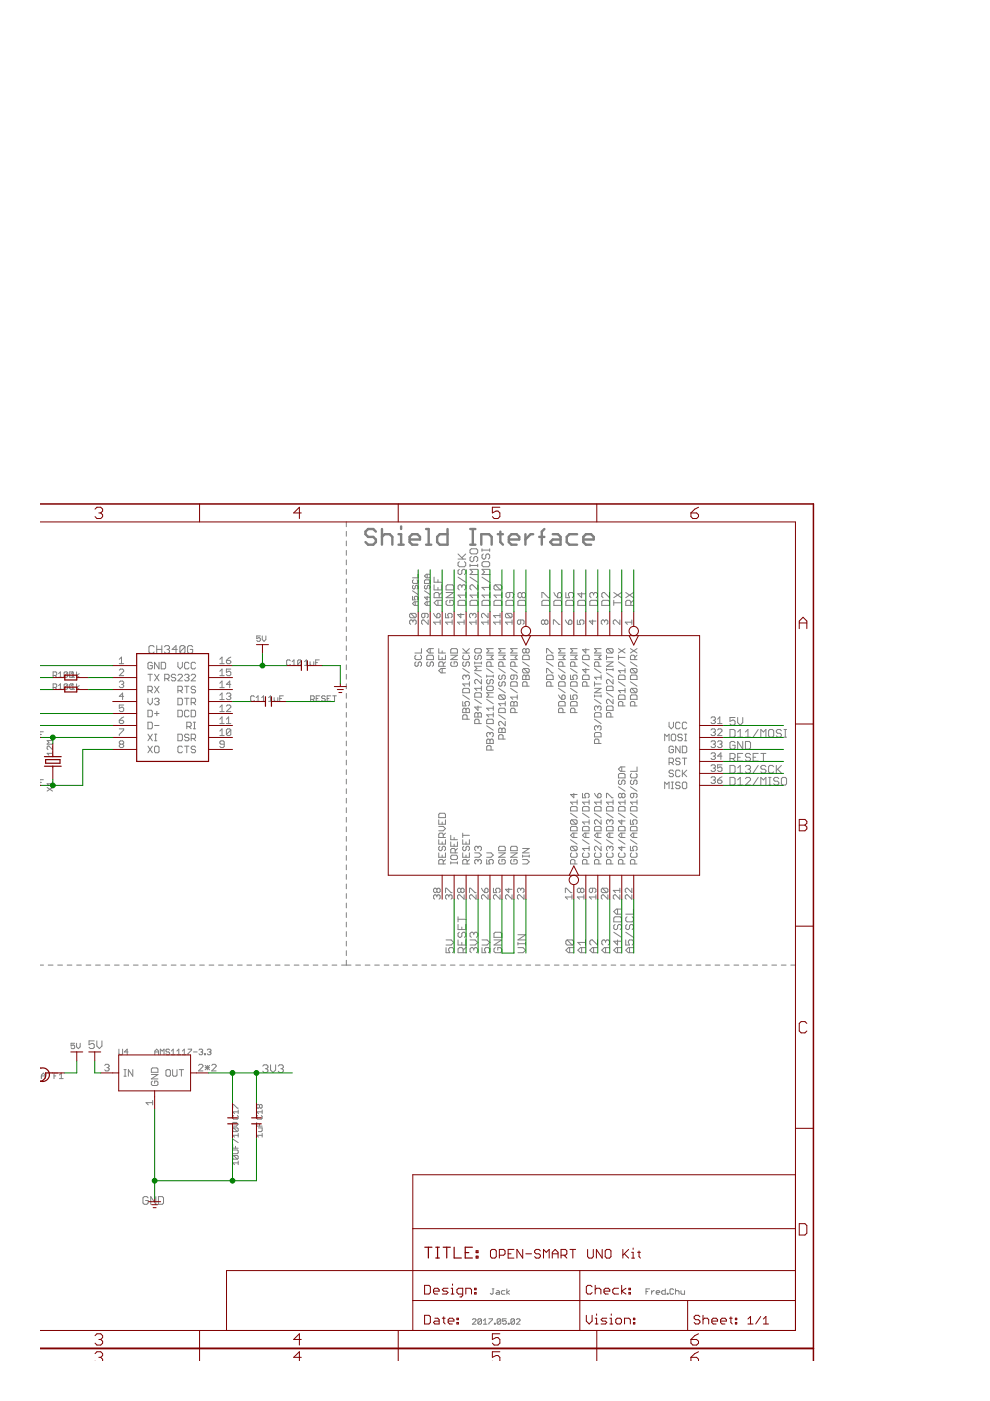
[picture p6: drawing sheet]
<svg xmlns="http://www.w3.org/2000/svg" width="210mm" height="297mm" viewBox="0 0 210 297" stroke-linecap="round" stroke-linejoin="round" font-family="sans-serif">
<g fill="none" stroke="#808080" stroke-width=".21">
<path d="M73.4 110.7v1M73.4 112.7v1M73.4 114.7v1M73.4 116.7v1M73.4 118.7v1.1M97.1 118.5h1.6M97.1 117.5l1.1 1M97.4 119.1l-.3 .3v.5l.3 .3h1.1l.2-.3v-.5l-.2-.3M98.7 117.5l-.8 .8M99.7 116.6l.2-.2h1.1l.3 .2v.6l-.3 .2h-1.1l-.2-.2zM99.7 119.6v.6M99.7 119.9h1.6"/>
<path d="M99.9 118l-.2 .3v.5l.2 .3h.3l.3-.3v-.5l.2-.3h.3l.3 .3v.5l-.3 .3M101.3 119.6v.6M102.2 119.4l.3-.3h1l.3 .3v.5l-.3 .3h-1l-.3-.3zM102.2 116.4v.5M102.2 116.6h1.6M102.5 117.5l-.3 .2v.6l.3 .2h.2l.3-.2v-.6l.3-.2h.2l.3 .2v.6l-.3 .2M103.8 116.4v.5M25.3 139.8l.5-.5v1.4M32.7 137.2l-.3-.3h-.5l-.3 .3v1l.3 .3h.5l.3-.3M33.2 136.9v1.6M33.2 137.7h1.1M34.3 136.9v1.6"/>
<path d="M34.9 137.2l.2-.3h.6l.2 .3v.2l-.2 .3M35.4 137.7h.3M35.7 137.7l.2 .3v.2l-.2 .3h-.6l-.2-.3M37.6 137.7h-1.1l.8-.8v1.6M39.2 137.2v1l-.3 .3h-.5l-.3-.3M39.2 137.2l-.3-.3h-.5l-.3 .3v1M39.2 137.2l-1.1 1M40.9 137.2l-.3-.3h-.6l-.2 .3v1l.2 .3h.6l.3-.3v-.5h-.6M46.6 139.8l.5-.5v1.4M48.9 139.3l-.9 .7M55.2 134.8h-.8v.6l.4-.2 .4 .2v.4l-.2 .2h-.4l-.2-.2M55.6 134.8v.8l.4 .4 .4-.4v-.8"/>
<path d="M67.7 139.9h-.8v1.2M73.4 120.8v1M73.4 122.8v1M73.4 124.8v1M73.4 126.8v1M73.4 128.8v1.1M73.4 130.9v1M73.4 132.9v1M73.4 134.9v1M73.4 136.9v1M73.4 138.9v1.1M87.1 130l-.3 .3v.4l.3 .3h.9"/>
<path d="M87.1 130h.9l.2 .3v.4l-.2 .3M87.1 130l.9 1M87.5 126.4v.8h.5l-.2-.4 .2-.4h.4l.2 .2v.4l-.2 .2M87.5 125.3l1.1 .7M87.5 131.7l-.2-.3-.5 .3v.4l.3 .3M87.5 131.7l.3-.3 .4 .3v.4l-.2 .3M87.5 131.7v.2M87.7 122.9l-.2 .2v.4l.2 .2h.7l.2-.2v-.4l-.2-.2M87.7 124.1l-.2 .2v.4l.2 .2 .3-.2v-.4l.2-.2 .4 .2v.4l-.2 .2M88 127.6v.8M88.2 138.9l-.2 .2v.5l.2 .2h.9l.3-.2v-.5l-.3-.2M88.6 127.6h-.8l-.3 .4 .3 .4h.8"/>
<path d="M88.6 121.8v.7h-1.1M89.4 137.5v1h-1.4M90 123.1l.2-.2h.8l.1 .2v.6h-1.1zM90 125.3l1.1 .7M90.1 130v.7l-.2 .3-.5-.3v-.4l.2-.3h1l.2 .3v.4l-.2 .3M90.2 124.1l-.2 .2v.4l.2 .2 .4-.2v-.4l.2-.2 .3 .2v.4l-.1 .2M90.5 139.1l.2-.2h1l.2 .2v.7h-1.4zM90.6 121.8v.7M90.6 126.4v.8l-.6-.6h1.1M90.6 127.6v.8M90.8 131.4v1l-.9-1-.5 .3v.4l.2 .3M91.1 127.6h-.7l-.4 .4 .4 .4h.7"/>
<path d="M91.1 121.8h-.7l-.4 .3 .4 .4h.7M91.2 137.5v1M91.9 137.5h-.9l-.5 .5 .5 .5h.9M91.9 130l.7 1M92 124v1.1h1.7v-1.1M92 122.4v1h1.7M92.6 130.3l.3-.3 .4 .3v.4l-.2 .3h-.5zM92.9 122.9v.5M92.9 124.5v.6M92.9 127.3v1.1M93 138.9v.9h1.4v-.9M93 137.5v1h1.4"/>
<path d="M93.1 126.7v-.8l-.2-.3h-.6l-.3 .3v.8h1.7M93.3 131.9h-1.4l.5 .5M93.3 131.4v1M93.7 127.3h-1.1l-.6 .5 .6 .6h1.1M93.7 125.6l-.6 .6M93.7 138v.5M93.7 139.4v.4M94.5 130v1h.7l-.3-.7 .3-.3h.4l.3 .3v.4l-.3 .3M94.6 125.6h1.6l-1.6 1.1h1.6M94.8 127.3l-.2 .2v.6l.2 .3h1.1l.3-.3v-.6l-.3-.2h-.5v.5M94.8 124h1.1l.3 .3v.8h-1.6v-.8zM95.6 138.9h1.4l-1.4 .9h1.4"/>
<path d="M95.6 137.8l.2-.3h1l.2 .3v.7h-1.4zM95.9 131.9h-1.4l.4 .5M95.9 131.4v1M97.1 127.5l.3-.2h1.1l.2 .2v.9h-1.6zM97.1 122.4l1.6 1M97.4 120.7l-.3 .3v.5l.3 .3h.3l.2-.3v-.5l.3-.3h.3l.2 .3v.5l-.2 .3M97.7 130v1l-.7-.7h1.4M97.9 124.3l.3-.3h.3l.2 .3v.5l-.2 .3M97.9 124.3l-.2-.3h-.3l-.3 .3v.5l.3 .3M97.9 124.3v.2M98.1 138.5h1.4M98.1 137.5l.9 1"/>
<path d="M98.3 138.9l-.2 .2v.5l.2 .2h1l.2-.2v-.5l-.2-.2M98.4 131.9h-1.4l.5 .5M98.4 131.4v1M98.7 125.6v1.1M98.7 126.2h-1.6l.6 .5M99.5 137.5l-.7 .7M99.7 127.5l.2-.2h1.1l.3 .2v.9h-1.6zM99.7 122.4l1.6 1M100.2 130.3l.3-.3 .4 .3v.4l-.2 .3M100.2 130.3l-.2-.3-.5 .3v.4l.3 .3M100.2 130.3v.2M100.6 137.8l.3-.3h.9l.3 .3v.4l-.3 .3h-.9l-.3-.3z"/>
<path d="M100.9 138.9l-.3 .2v.5l.3 .2 .4-.2v-.5l.3-.2 .5 .2v.5l-.3 .2M100.9 131.4v1M100.9 131.9h-1.4l.5 .5M101.3 120.7h-1.6l.5 .6-.5 .5h1.6M101.3 124v1.1l-1.1-1.1h-.3l-.2 .3v.5l.2 .3M101.3 126.2h-1.6l.5 .5M101.3 125.6v1.1M102.2 127.5l.3-.2h1l.3 .2v.9h-1.6zM102.2 122.4l1.6 1M103.2 138.9h1.4l-.5 .5 .5 .4h-1.4M103.5 130v1l-.9-1-.5 .3v.4l.2 .3M103.5 131.9h-1.4l.5 .5"/>
<path d="M103.5 131.4v1M103.8 126.2h-1.6l.5 .5M103.8 120.7h-1.6l.5 .6-.5 .5h1.6M103.8 124v1.1M103.8 125.6v1.1M103.8 124.5h-1.6l.5 .6M104.6 137.5h-1.4l.5 .5-.5 .5h1.4M104.7 127.5l.3-.2h1.1l.3 .2v.9h-1.7zM105 124l-.3 .3v.5l.3 .3h1.1M105 124h1.1l.3 .3v.5l-.3 .3M105 124l1.1 1.1M105.7 138.9h1.4l-.4 .5 .4 .4h-1.4"/>
<path d="M106 131.9h-1.4l.5 .5M106 130v1M106 131.4v1M106 130.5h-1.4l.5 .5M106.4 126.2h-1.7l.6 .5M106.4 125.6v1.1M107.1 137.5h-1.4l.5 .5-.5 .5h1.4M107.3 127.5l.2-.2h1.1l.3 .2v.9h-1.6zM107.4 130l-.2 .3v.4l.2 .3h.9M107.4 130h.9l.3 .3v.4l-.3 .3M107.4 130l.9 1M108.1 125.6v.8l-.3 .3h-.3l-.2-.3v-.5l.2-.3h1.1l.3 .3v.5l-.3 .3"/>
<path d="M108.3 138.9h1.4l-.5 .5 .5 .4h-1.4M108.6 131.9h-1.4l.4 .5M108.6 131.4v1M109.7 137.5h-1.4l.4 .5-.4 .5h1.4M109.8 127.5l.3-.2h1.1l.2 .2v.9h-1.6zM110.4 131.4v.7l-.2 .3-.5-.3v-.4l.2-.3h1l.2 .3v.4l-.2 .3M110.6 125.9l.3-.3h.3l.2 .3v.5l-.2 .3h-.3l-.3-.3M110.6 125.9l-.2-.3h-.3l-.3 .3v.5l.3 .3h.3l.2-.3M110.6 125.9v.5M110.8 139.1l.2-.2h1l.2 .2v.7h-1.4zM111.5 137.8l.2-.3 .5 .3v.4l-.2 .3-.5-.3M111.5 137.8l-.2-.3-.5 .3v.4l.2 .3 .5-.3"/>
<path d="M111.5 137.8v.4M114.9 127.5l.3-.2h1l.3 .2v.9h-1.6zM114.9 126.7v-1.1h.3l1 1.1h.3M115.5 131.7l-.2-.3-.5 .3v.4l.2 .3 .5-.3M115.5 131.7l.2-.3 .5 .3v.4l-.2 .3-.5-.3M115.5 131.7v.4M115.9 139.1l.2-.2h1l.2 .2v.7h-1.4zM115.9 138.5v-1h.2l1 1h.2M117.3 132.4v-1h.3l.9 1h.2M117.4 127.5l.3-.2h1.1l.3 .2v.9h-1.7zM117.4 125.6l.8 1.1M118.2 125.9l.3-.3h.3l.3 .3v.5l-.3 .3h-.6z"/>
<path d="M118.4 138.9h1.4l-.4 .5 .4 .4h-1.4M119.8 137.5h-1.4l.5 .5-.5 .5h1.4M119.9 131.4l.7 1M120 125.6v1.1h.8l-.3-.5v-.3l.3-.3h.5l.3 .3v.5l-.3 .3M120 127.5l.2-.2h1.1l.3 .2v.9h-1.6zM120.6 131.7l.2-.3 .5 .3v.4l-.3 .3h-.4zM121 138.9h1.4l-.5 .5 .5 .4h-1.4M122.4 137.5h-1.4l.4 .5-.4 .5h1.4M122.4 131.4v1h.7l-.2-.5 .2-.5h.5l.2 .3v.4l-.2 .3M122.5 127.5l.3-.2h1.1l.2 .2v.9h-1.6zM123.3 125.6v1.1l-.8-.8h1.6M123.5 139.1l.2-.2h1l.2 .2v.7h-1.4z"/>
<path d="M124.2 137.5v1l-.7-.7h1.4M125.1 127.5l.2-.2h1.1l.3 .2v.9h-1.6zM125.6 131.4v1l-.7-.7h1.4M125.9 125.9l-.3-.3h-.3l-.2 .3v.5l.2 .3M125.9 125.9v.3M125.9 125.9l.2-.3h.3l.3 .3v.5l-.3 .3M126 138.9h1.4l-.4 .5 .4 .4h-1.4M127.4 137.5h-1.4l.5 .5-.5 .5h1.4M127.6 127.5l.3-.2h1l.3 .2v.9h-1.6zM128.2 131.7l-.2-.3-.5 .3v.4l.2 .3M128.2 131.7l.2-.3 .5 .3v.4l-.2 .3M128.2 131.7v.2"/>
<path d="M128.6 139.4h1.4M128.6 138.9v.9M128.8 137.5l-.2 .3v.4l.2 .3h1M128.8 137.5h1l.2 .3v.4l-.2 .3M128.8 137.5l1 1M129.2 125.6v1.1l-1.1-1.1h-.2l-.3 .3v.5l.3 .3M130.1 127.8h1.7M130.1 127.3v1.1M130.1 125.6l1.7 1.1M131.1 138.9v.9M131.1 139.4h1.4M131.1 137.5l1.4 1"/>
<path d="M131.4 131.4v1l-.9-1-.5 .3v.4l.3 .3M131.8 125.6l-1.7 1.1M132.5 137.5l-1.4 1M132.7 125.6l1.6 1.1M133.7 137.5l1.4 1M133.8 128.4v-.9l-.3-.2h-.6l-.2 .2v.9h1.6M134 131.9h-1.4l.4 .5M134 131.4v1M134.3 127.3l-.5 .5M134.3 125.6l-1.6 1.1M134.6 139.8v-.7l-.2-.2h-.5l-.2 .2v.7h1.4M135.1 138.9l-.5 .5"/>
<path d="M135.1 137.5l-1.4 1M8.5 155.2h.7M8.5 155.7h.3M11.1 159.7h-1.1l.4 .4M11.1 158.2v.7l-.7-.7-.4 .2v.3l.2 .2M11.1 159.3v.8M11.1 157h-1.1l.4 .4-.4 .4h1.1M11.3 143.2h.5l.2-.2v-.4l-.2-.1h-.5v1.1M11.3 145.8h.5l.2-.2v-.4l-.2-.2h-.5v1.1M11.6 145.8l.4 .3M11.6 143.2l.4 .4M12.4 146.1h.8"/>
<path d="M12.4 143.6h.8M12.4 145.4l.4-.4v1.1M12.4 142.8l.4-.3v1.1M14.4 145.2v.7l-.2 .2h-.4l-.2-.2M14.4 142.6v.8l-.2 .2h-.4l-.2-.2M14.4 145.2l-.2-.2h-.4l-.2 .2v.7M14.4 142.6l-.2-.1h-.4l-.2 .1v.8M14.4 145.2l-.8 .7M14.4 142.6l-.8 .8M15.1 145.4l.4-.4v1.1M15.1 142.8l.4-.3v1.1M15.3 143.6l.2-.2v-.8l-.2-.1h-.5v1.1h1"/>
<path d="M15.5 145.2l-.2-.2h-.3l-.2 .2v.7l.2 .2h.8M15.5 145.9l-.2 .2M16.2 142.5v1.1M16.2 145v1.1M16.8 145.4l-.6 .4 .6 .3M16.8 142.8l-.6 .4 .6 .4M25.3 140.7h.9M25.3 142.1l.2-.2h.5l.2 .2v.2l-.9 1h.9M25.3 144.6l.2-.2h.5l.2 .2-.2 .5M25.3 152.7h.7l.2 .5-.2 .2h-.5l-.2-.2zM25.3 154.5h.9v.3l-.9 .9v.3M25.5 157.8h.5"/>
<path d="M25.5 157.8l-.2-.3 .2-.4h.5l.2 .2-.2 .5M25.5 157.8l-.2 .2v.3l.2 .2h.5l.2-.2v-.3l-.2-.2M25.8 145.1h.2M26 145.1l.2 .2-.2 .5h-.5l-.2-.2M26.2 147.6h-.9l.7-.7v1.4M26.2 149.5h-.9v.7l.5-.3 .4 .3v.4l-.2 .3h-.5l-.2-.3M26.2 152l-.9 .7M31.4 146.4h.7l.2-.2v-.5l-.2-.2h-.7v1.4M31.4 148v1l.4 .4 .5-.4v-1M31.4 150.6h.7l.2 .2v.9l-.2 .3h-.7zM31.4 153.1h.7l.2 .3v.9l-.2 .2h-.7zM31.4 143h.9"/>
<path d="M31.4 155.7l.9 1.4M31.4 158.2l.9 1.4M31.8 143v1.4M31.8 146.4l.5 .5M32.3 140.7l-.2-.3h-.5l-.2 .3v.9l.2 .2h.5l.2-.2v-.5h-.5M32.3 155.7l-.9 1.4M32.3 158.2l-.9 1.4M32.8 148.3l.2-.3h.5l.2 .3-.2 .4M32.8 143l.9 1.4M32.8 145.5l.9 1.4M32.8 151.3h.9M32.8 153.8h.9"/>
<path d="M32.8 157.1h.5M32.8 155.7h.5M33 158.2h.5l.2 .2v1l-.2 .2h-.5l-.2-.2v-1zM33 155.7v1.4M33.3 148.7h.2M33.3 150.8v.9M33.5 148.7l.2 .3-.2 .4h-.5l-.2-.2M33.7 140.4v1.4l-.9-1.4v1.4M33.7 143l-.9 1.4M33.7 145.5l-.9 1.4M34.2 140.4h.7l.2 .3v.9l-.2 .2h-.7zM34.9 143.9h.7l.3-.2v-.5l-.3-.2h-.7v1.4"/>
<path d="M35.4 143.9l.5 .5M37.3 143.2l-.3-.2h-.4l-.3 .4 .3 .3h.4l.3 .4-.3 .3h-.4l-.3-.3M37.7 143.2l.3-.2h.4l.3 .2v.2l-1 1h1M37.7 146.4h.7l.3-.2v-.5l-.3-.2h-.7v1.4M37.7 148h.7l.3 .3v.9l-.3 .2h-.7zM37.7 150.6h.7l.3 .2v.9l-.3 .3h-.7zM37.7 155.7h.7l.3 .2v.9l-.3 .3h-.7zM37.7 140.4v1l.5 .4 .5-.4v-1M38.2 146.4l.5 .5M38.7 158.4l-.3-.2h-.4l-.3 .2v1l.3 .2h.4l.3-.2M39.1 143.2l.3-.2h.4l.3 .2-.3 .5M39.1 145.5h1"/>
<path d="M39.1 148h1M39.1 158.2h1M39.6 154.1h.7l.2-.3v-.4l-.2-.3h-.7v1.4M39.6 145.5v1.4M39.6 148v1.4M39.6 158.2v1.4M39.6 143.7h.2M39.8 143.7l.3 .2-.3 .5h-.4l-.3-.3M40.1 140.7l-.3-.3h-.4l-.3 .3v.9l.3 .2h.4l.3-.2M40.1 155.9l-.3-.2h-.4l-.3 .4 .3 .3h.4l.3 .4-.3 .3h-.4l-.3-.3M40.1 150.8l-.3-.2h-.4l-.3 .2v.9l.3 .3h.4l.3-.3M40.1 154.1l.4 .4"/>
<path d="M40.5 143.2l.3-.2h.4l.3 .2v.2l-1 1h1M40.5 149h.7l.3-.3v-.4l-.3-.3h-.7v1.4M40.5 150.6h.7l.3 .2v.9l-.3 .3h-.7zM40.5 156.6h.7l.3-.2v-.5l-.3-.2h-.7v1.4M41 154.5h.5M41 153.1h.5M41 156.6l.5 .5M41 149l.5 .4M41.2 153.1v1.4M41.5 140.7l-.3-.3h-.4l-.3 .3v.9l.3 .2h.4l.3-.2M41.5 145.7l-.3-.2h-.4l-.3 .5 .3 .2h.4l.3 .5-.3 .2h-.4l-.3-.2M41.5 158.4l-.3-.2h-.4l-.3 .5 .3 .2h.4l.3 .5-.3 .2h-.4l-.3-.2"/>
<path d="M46.6 140.7h.9M46.6 143.3h.9M46.6 145.8h.9M46.6 150.9h.9M46.6 153.4h.9M46.6 155l.5-.5v1.5M46.6 142.3l.5-.4v1.4M46.6 144.9l.5-.5v1.4M46.6 147.4l.5-.5v1.4M46.6 149.9l.5-.4v1.4M46.6 152.5l.5-.5v1.4M46.6 156h.9"/>
<path d="M46.6 148.3h.9M47.5 157.8h-.7l-.2-.3 .2-.4h.5l.2 .2v1l-.2 .2h-.5l-.2-.2M48 140h.7l.2 .5-.2 .2h-.5l-.2-.2zM48 149.7l.2-.2h.5l.2 .2v.2l-.9 1h.9M48 153.4h.9M48 147.2l.2-.3h.5l.2 .3-.2 .4M48 152.5l.5-.5v1.4M48.5 147.6h.2M48.7 147.6l.2 .3-.2 .4h-.5l-.2-.2M48.9 141.9h-.9v.7l.5-.3 .4 .3v.4l-.2 .3h-.5l-.2-.3M48.9 145.1h-.9l.7-.7v1.4M48.9 154.8l-.2-.3h-.5l-.2 .3v.9"/>
<path d="M48.9 154.8v.9l-.2 .3h-.5l-.2-.3M48.9 154.8l-.9 .9M53.9 147.7l-.2-.2h-.4l-.2 .2v.8l.2 .2h.4l.2-.2M54.3 148.7h.8M54.3 147.9l.4-.4v1.2M55.5 148.7h.8M55.5 147.9l.4-.4v1.2M57 147.9l.4-.4v1.2M57 148.7h.7M58.1 147.9v.6l.2 .2h.6v-.8M59.3 148.1h.4M60.1 147.5h-.8v1.2"/>
<path d="M61.6 140.1l-.2-.2h-.4l-.2 .2v.8l.2 .2h.4l.2-.2M61.9 141.1h.8M61.9 140.3l.4-.4v1.2M63.9 140.1v.8l-.2 .2h-.4l-.2-.2M63.9 140.1l-.2-.2h-.4l-.2 .2v.8M63.9 140.1l-.8 .8M64.6 140.3l.4-.4v1.2M64.6 141.1h.8M65.7 140.3v.6l.3 .2h.5v-.8M65.9 148.3h.5l.2-.2v-.4l-.2-.2h-.5v1.2M66.3 148.3l.3 .4M66.9 140.5h.4"/>
<path d="M67 148.1h.4M67.8 147.5h-.8v1.2h.8M69 147.7l-.2-.2h-.4l-.2 .4 .2 .2h.4l.2 .4-.2 .2h-.4l-.2-.2M69.4 148.1h.3M70.1 147.5h-.7v1.2h.7M70.5 147.5h.8M70.9 147.5v1.2M73.4 141v1M73.4 143v1M73.4 145v1M73.4 147v1M73.4 149v1.1"/>
<path d="M73.4 151.1v1M73.4 153.1v1M73.4 155.1v1M73.4 157.1v1M73.4 159.2v1M88.2 140.3l-.2 .3v.4l.2 .3 .5-.3v-.4l.2-.3 .5 .3v.4l-.3 .3M90.7 140.3l-.2 .3v.4l.5 .3 .2-.3v-.4l.5-.3 .2 .3v.4l-.2 .3M93.7 141.7v1M94 141.3v-.7l-.3-.3h-.4l-.3 .3v.7h1.4M94.4 141.7h-.9l-.5 .5 .5 .5h.9M94.4 140.3l-.4 .5M95.8 140.3l-.2 .3v.4l.2 .3h1l.2-.3v-.4l-.2-.3h-.5v.5"/>
<path d="M98.1 148.7v1h.7l-.2-.5 .2-.5h.5l.2 .3v.4l-.2 .3M98.1 150.4l.2-.2 .5 .2 .2-.2h.3l.2 .2v.7h-1.4zM98.1 147.3l1.4 1M98.1 141.7l1.4 1M98.3 145.9h1l.2 .3v.7h-1.4v-.7zM98.3 140.3l-.2 .3v.4l.2 .3 .5-.3v-.4l.2-.3h.3l.2 .3v.4l-.2 .3M98.8 143.4l-.2-.3-.5 .3v.4l.2 .3M98.8 143.4l.2-.3h.3l.2 .3v.4l-.2 .3M98.8 143.4v.2M98.8 150.4v.7M99 152.5v-.7l-.2-.2h-.5l-.2 .2v.7h1.4M99.5 145h-1.4l.5 .5"/>
<path d="M99.5 144.5v1M100.6 147.1l.3-.2h.9l.3 .2v.7h-1.5zM100.6 151.3l.3-.2 .4 .2 .5-.2 .3 .2v.7h-1.5zM100.6 140.3v.5M100.6 148.3l1.5 .9M100.6 142.7l1.5 .9M100.6 140.6h1.5M101.3 149.7v.9l-.7-.7h1.5M101.3 151.3v.7M101.6 153.4v-.7l-.3-.2h-.4l-.3 .2v.7h1.5M102.1 140.3v.5M102.1 144.1v.9l-1-.9-.5 .2v.5l.3 .2"/>
<path d="M102.1 145.5v.9M102.1 145.9h-1.5l.5 .5M102.1 141.3h-1.5l.5 .4-.5 .5h1.5M103.2 152.7l.2-.2h1l.2 .2v.7h-1.4zM103.2 156.9l.2-.2 .5 .2 .5-.2 .2 .2v.7h-1.4zM103.2 143.1v.5M103.2 153.9l1.4 .9M103.2 148.3l1.4 .9M103.2 143.4h1.4M103.2 141.7l1.4 1M103.4 144.1l-.2 .2v.5l.5 .2 .2-.2v-.5l.5-.2 .2 .2v.5l-.2 .2M103.4 145.5h1l.2 .2v.5l-.2 .2h-1l-.2-.2v-.5z"/>
<path d="M103.9 155.5l-.2-.2-.5 .2v.5l.2 .2M103.9 155.5l.2-.2 .5 .2v.5l-.2 .2M103.9 155.5v.3M103.9 156.9v.7M104.1 141.3v-.7l-.2-.3h-.5l-.2 .3v.7h1.4M104.1 159v-.7l-.2-.2h-.5l-.2 .2v.7h1.4M104.6 146.9h-1.4l.5 .4-.5 .5h1.4M104.6 150.2h-1.4l.5 .4M104.6 143.1v.5M104.6 149.7v.9M104.6 151.1v.9M104.6 151.6h-1.4l.5 .4"/>
<path d="M105.7 154.6l.3-.2 .4 .2 .5-.2 .2 .2v.7h-1.4zM105.7 150.4l.3-.2h.9l.2 .2v.7h-1.4zM105.7 151.6l1.4 .9M105.7 145.9l1.4 1M105.7 141.7l1.4 1M106 144.5l-.3 .3v.4l.5 .3 .2-.3v-.4l.5-.3 .2 .3v.4l-.2 .3M106 147.3l-.3 .3v.4l.3 .3h.9M106 147.3h.9l.2 .3v.4l-.2 .3M106 143.1l-.3 .3v.4l.5 .3 .2-.3v-.4l.5-.3 .2 .3v.4l-.2 .3M106 147.3l.9 1M106.4 154.6v.7M106.7 156.7v-.7l-.3-.2h-.4l-.3 .2v.7h1.4"/>
<path d="M106.7 141.3v-.7l-.3-.3h-.4l-.3 .3v.7h1.4M107.1 153v.9l-.9-.9-.5 .2v.4l.3 .3M107.1 148.7v1M107.1 149.2h-1.4l.5 .5M108.3 144.8l.2-.3h.9l.3 .3v.7h-1.4zM108.3 149l.2-.3 .5 .3 .4-.3 .3 .3v.7h-1.4zM108.3 145.9l1.4 1M108.3 141.7l1.4 1M109 143.1v.7l-.3 .3-.4-.3v-.4l.2-.3h.9l.3 .3v.4l-.3 .3M109 149v.7M109.2 151.1v-.7l-.2-.2h-.5l-.2 .2v.7h1.4M109.2 141.3v-.7l-.2-.3h-.5l-.2 .3v.7h1.4"/>
<path d="M109.7 147.3v1M109.7 147.8h-1.4l.4 .5M110.8 140.3l1.4 1M111 143.1l.5 .3 .5-.3 .2 .3v.7h-1.4v-.7zM111 141.7l-.2 .3v.4l.2 .3h1M111 141.7h1l.2 .3v.4l-.2 .3M111 141.7l1 1M111.5 143.4v.7M111.7 145.5v-.7l-.2-.3h-.5l-.2 .3v.7h1.4M115.9 143.4l.2-.3h1l.2 .3v.7h-1.4zM115.9 142.7v-1h.2l1 1h.2M115.9 140.3l1.4 1"/>
<path d="M116.8 145.5v-.7l-.2-.3h-.5l-.2 .3v.7h1.4M118.4 144.8l.3-.3h.9l.2 .3v.7h-1.4zM118.4 147.3l.7 1M118.4 145.9l1.4 1M118.4 143.1l.7 1M118.4 141.7l1.4 1M118.7 148.7h.9l.2 .3v.7h-1.4v-.7zM119.1 147.6l.3-.3 .4 .3v.4l-.2 .3h-.5zM119.4 143.1l.4 .3v.4l-.2 .3h-.5v-.7zM119.4 151.1v-.7l-.3-.2h-.4l-.3 .2v.7h1.4M119.4 141.3v-.7l-.3-.3h-.4l-.3 .3v.7h1.4M121 143.1v1h.7l-.3-.5 .3-.5h.4l.3 .3v.4l-.3 .3"/>
<path d="M121 144.8l.2-.3h.9l.3 .3v.7h-1.4zM121 147.3v1h.7l-.3-.5 .3-.5h.4l.3 .3v.4l-.3 .3M121 145.9l1.4 1M121 141.7l1.4 1M121.2 148.7h.9l.3 .3v.7h-1.4v-.7zM121.9 151.1v-.7l-.2-.2h-.5l-.2 .2v.7h1.4M121.9 141.3v-.7l-.2-.3h-.5l-.2 .3v.7h1.4M123.5 143.4l.2-.3h1l.2 .3v.7h-1.4zM123.5 140.3l1.4 1M124.2 141.7v1l-.7-.7h1.4M124.4 145.5v-.7l-.2-.3h-.5l-.2 .3v.7h1.4M126 145.9h1.4l-1.4 1h1.4"/>
<path d="M126 151.3l.3-.2h.9l.2 .2v.7h-1.4zM126 144.5v1M126 147.3v.5M126 152.5l1.4 .9M126 148.3l1.4 .9M126 147.6h1.4M126 145h1.4M126 141.7l1.4 1M126.3 155.3h.9l.2 .2v.7h-1.4v-.7zM126.7 149.9l-.2-.2-.5 .2v.5l.3 .2M126.7 149.9l.3-.2 .4 .2v.5l-.2 .2M126.7 154.1l-.2-.2-.5 .2v.5l.3 .2"/>
<path d="M126.7 154.1l.3-.2 .4 .2v.5l-.2 .2M126.7 149.9v.3M126.7 154.1v.2M127 141.3v-.7l-.3-.3h-.4l-.3 .3v.7h1.4M127 157.6v-.7l-.3-.2h-.4l-.3 .2v.7h1.4M127.4 143.6h-1.4l.5 .5M127.4 143.1v1M127.4 147.3v.5M128.6 141.7v.5M128.6 146.9l1.4 .9M128.6 142.7l1.4 .9M128.6 142h1.4"/>
<path d="M128.6 140.3h1.4l-1.4 1h1.4M128.8 145.5h1l.2 .2v.7h-1.4v-.7zM128.8 149.7h1l.2 .2v.7h-1.4v-.7zM129.5 152v-.7l-.2-.2h-.5l-.2 .2v.7h1.4M130 148.3v.9l-.9-.9-.5 .2v.5l.2 .2M130 144.1v.9l-.9-.9-.5 .2v.5l.2 .2M130 141.7v.5M131.1 147.6l.3-.3h.9l.2 .3v.7h-1.4zM131.1 143.4l.3-.3h.9l.2 .3v.7h-1.4zM131.1 144.5l1.4 1M131.1 140.3l1.4 1M132.1 149.7v-.7l-.3-.3h-.4l-.3 .3v.7h1.4"/>
<path d="M132.5 142.2h-1.4l.5 .5M132.5 141.7v1M132.5 145.9v1M132.5 146.4h-1.4l.5 .5M133.7 144.5l1.4 1M133.7 140.3l1.4 1M133.9 145.9l-.2 .3v.4l.2 .3h.9M133.9 141.7l-.2 .3v.4l.2 .3h.9M133.9 143.1h.9l.3 .3v.7h-1.4v-.7zM133.9 147.3h.9l.3 .3v.7h-1.4v-.7zM133.9 141.7h.9l.3 .3v.4l-.3 .3M133.9 145.9h.9l.3 .3v.4l-.3 .3"/>
<path d="M133.9 145.9l.9 1M133.9 141.7l.9 1M134.6 149.7v-.7l-.2-.3h-.5l-.2 .3v.7h1.4M140.9 157.1v-1.4l.5 .4 .5-.4v1.4M141.9 153.1v1l.4 .4 .5-.4v-1M142.3 155.9l.3-.2h.4l.3 .2v.9l-.3 .3h-.4l-.3-.3zM142.8 158.4l-.2-.2h-.5l-.2 .2v1l.2 .2h.5l.2-.2v-.5h-.5M144.2 153.4l-.2-.3h-.5l-.2 .3v.9l.2 .2h.5l.2-.2M144.2 158.2v1.4l-.9-1.4v1.4M144.7 155.9l-.3-.2h-.4l-.3 .4 .3 .3h.4l.3 .4-.3 .3h-.4l-.3-.3M144.7 158.2h.7l.2 .2v1l-.2 .2h-.7zM145.1 157.1h.5"/>
<path d="M145.1 155.7h.5M145.4 155.7v1.4M145.6 153.4l-.2-.3h-.5l-.2 .3v.9l.2 .2h.5l.2-.2M150.7 154.8l.3-.3h.4l.3 .3-.3 .5M150.7 157.3l.3-.2h.4l.3 .2-.3 .5M150.7 159.9l.3-.3h.4l.3 .3-.3 .4M150.7 152.3l.3-.3h.4l.3 .3-.3 .4M151.2 157.8h.2M151.2 152.7h.2M151.2 155.3h.2M151.4 152.7l.3 .3-.3 .4h-.4l-.3-.2M151.4 157.8l.3 .2v.3l-.3 .2h-.4l-.3-.2"/>
<path d="M151.4 155.3l.3 .2-.3 .5h-.4l-.3-.3M152.1 154.8l.3-.3h.4l.3 .3v.2l-1 1h1M152.1 153.4h1M152.1 157.3l.3-.2h.4l.3 .2-.3 .5M152.1 152.5l.5-.5v1.4M152.6 157.8h.2M152.8 157.8l.3 .2v.3l-.3 .2h-.4l-.3-.2M154.8 154.7h.8l.3 .2v1.1l-.3 .3h-.8zM155.9 157.5l-.3-.3h-.6l-.2 .3v1.1l.2 .2h.6l.3-.2v-.6h-.6M155.9 152.1h-1.1v.8l.5-.2h.3l.3 .2v.6l-.3 .3h-.6l-.2-.3M156.4 152.1v1.1l.6 .6 .5-.6v-1.1M156.4 155.2l.6-.5v1.6"/>
<path d="M156.4 156.3h1.1M157.5 157.2v1.6l-1.1-1.6v1.6M157.5 159.7h-1.1v1.7h1.1M158.1 157.2h.8l.2 .3v1.1l-.2 .2h-.8zM158.1 156.3h1M158.1 155.2l.5-.5v1.6M160.8 154.7l-1.1 1.6M160.8 159.7h-1.1v1.7h1.1M161.3 156.3v-1.6l.6 .5 .5-.5v1.6M161.3 159.7h1.1M161.9 159.7v1.7M163.2 154.7h.6l.2 .2v1.1l-.2 .3h-.6l-.2-.3v-1.1z"/>
<path d="M165.7 154.9l-.3-.2h-.5l-.3 .2v.3l.3 .3h.5l.3 .2v.3l-.3 .3h-.5l-.3-.3M166.2 156.3h.6M166.2 154.7h.6M166.5 154.7v1.6M8.5 165.3h.7M8.5 165.9h.3M10 167l1.1 .7M11.1 165.8v.8M11.1 167l-1.1 .7M11.1 166.2h-1.1l.4 .4M73.4 161.2v1M73.4 163.2v1"/>
<path d="M73.4 165.2v1M73.4 167.2v1.1M73.4 169.2v1.1M73.4 171.3v1M73.4 173.3v1M73.4 175.3v1M73.4 177.3v1.1M73.4 179.3v1.1M93 172.7l.3-.3h.9l.2 .3v.7h-1.4zM93 173.8v1h1.4v-1M93 178v1h1.4v-1M93 175.2h1l.4 .5-.4 .4h-1"/>
<path d="M93.3 179.4l-.3 .3v.4l.3 .3h.2l.2-.3v-.4l.3-.3 .4 .3v.4l-.2 .3M93.7 174.3v.5M93.7 178.5v.5M94 177.6v-.7l-.3-.3h-.4l-.3 .3v.7h1.4M94.4 176.6l-.4 .5M95.6 177.1v.9h1.4M95.6 178.5v.9h1.4v-.9M96.3 177.6v.4M96.3 179v.4M97 179.9l-.5 .5M98.1 178v1h1.4v-1M98.1 176.6v1"/>
<path d="M98.1 177.1h1.4M98.3 179.4l-.2 .3v.4l.2 .3 .5-.3v-.4l.2-.3h.3l.2 .3v.4l-.2 .3M98.8 178.5v.5M101.3 179.7v.2M101.3 179.7l.3-.3 .5 .3v.4l-.3 .3M101.3 179.7l-.2-.3-.5 .3v.4l.3 .3M106 179.4h.9l.2 .3v.7h-1.4v-.7zM108.5 179.4h.9l.3 .3v.7h-1.4v-.7zM110.8 179.9h1.4l-1.4 .9h1.4M121 171.2l.2-.2h.9l.3 .2v.7h-1.4zM121 178l1.4 1M121 172.4l1.4 1"/>
<path d="M121.2 173.8h.9l.3 .3v.4l-.3 .3M121.2 175.2h.9l.3 .3v.6h-1.4v-.6zM121.2 179.4h.9l.3 .3v.4l-.3 .3M121.2 173.8l-.2 .3v.4l.2 .3h.9M121.2 179.4l-.2 .3v.4l.2 .3h.9M121.2 179.4l.9 1M121.2 173.8l.9 1M121.7 168.2v.9l-.7-.7h1.4M121.7 176.6v1M122.4 169.6v.9M122.4 176.6h-1l-.4 .5 .4 .5h1M122.4 170.1h-1.4l.4 .4"/>
<path d="M123.5 168.2v.9h.7l-.2-.4 .2-.5h.5l.2 .2v.5l-.2 .2M123.5 178l1.4 1M123.5 172.4l1.4 1M123.7 171h1l.2 .2v.7h-1.4v-.7zM123.7 175.2h1l.2 .3v.6h-1.4v-.6zM124.2 176.6v1M124.9 169.6v.9M124.9 173.8v1M124.9 179.4v1M124.9 174.3h-1.4l.5 .5M124.9 170.1h-1.4l.5 .4M124.9 179.9h-1.4l.5 .5"/>
<path d="M124.9 176.6h-.9l-.5 .5 .5 .5h.9M126 178l1.4 1M126 172.4l1.4 1M126 168.2l.7 .9M126.3 171h.9l.2 .2v.7h-1.4v-.7zM126.3 175.2h.9l.2 .3v.6h-1.4v-.6zM126.7 176.6v1M127 168.2l.4 .2v.5l-.2 .2h-.5v-.7zM127.4 173.8v1l-.9-1-.5 .3v.4l.3 .3M127.4 179.4v1l-.9-1-.5 .3v.4l.3 .3M127.4 169.6v.9M127.4 176.6h-.9l-.5 .5 .5 .5h.9"/>
<path d="M127.4 170.1h-1.4l.5 .4M128.6 169.1v-.9h.2l1 .9h.2M128.6 178l1.4 1M128.6 172.4l1.4 1M128.8 171h1l.2 .2v.7h-1.4v-.7zM128.8 175.2h1l.2 .3v.6h-1.4v-.6zM129.3 174.1l-.2-.3-.5 .3v.4l.2 .3M129.3 179.7l-.2-.3-.5 .3v.4l.2 .3M129.3 174.1l.2-.3 .5 .3v.4l-.2 .3M129.3 179.7l.2-.3 .5 .3v.4l-.2 .3M129.3 174.1v.2M129.3 176.6v1"/>
<path d="M129.3 179.7v.2M130 169.6v.9M130 170.1h-1.4l.5 .4M130 176.6h-.9l-.5 .5 .5 .5h.9M131.1 178l1.4 1M131.1 172.4l1.4 1M131.1 166.8l1.4 .9M131.4 164h.9l.2 .2v.7h-1.4v-.7zM131.4 165.4l-.3 .2v.5l.3 .2 .4-.2v-.5l.3-.2 .4 .2v.5l-.2 .2M131.4 171h.9l.2 .2v.7h-1.4v-.7zM131.4 175.2h.9l.2 .3v.6h-1.4v-.6zM131.8 168.4l-.2-.2-.5 .2v.5l.3 .2 .4-.2"/>
<path d="M131.8 168.4l.3-.2 .4 .2v.5l-.2 .2-.5-.2M131.8 173.8v1l-.7-.7h1.4M131.8 179.4v1l-.7-.7h1.4M131.8 162.6v.9M131.8 168.4v.5M131.8 176.6v1M132.5 169.6v.9M132.5 176.6h-.9l-.5 .5 .5 .5h.9M132.5 170.1h-1.4l.5 .4M132.5 162.6h-.9l-.5 .5 .5 .4h.9M133.7 173.8v1h.7l-.3-.5 .3-.5h.4l.3 .3v.4l-.3 .3M133.7 179.4v1h.7l-.3-.5 .3-.5h.4l.3 .3v.4l-.3 .3"/>
<path d="M133.7 178l1.4 1M133.7 172.4l1.4 1M133.7 166.8l1.4 .9M133.9 164l-.2 .2v.5l.2 .2h.9l.3-.2v-.5l-.3-.2M133.9 165.4l-.2 .2v.5l.2 .2 .5-.2v-.5l.2-.2 .5 .2v.5l-.3 .2M133.9 171h.9l.3 .2v.7h-1.4v-.7zM133.9 175.2h.9l.3 .3v.6h-1.4v-.6zM134.4 168.2v.7l-.3 .2-.4-.2v-.5l.2-.2h.9l.3 .2v.5l-.3 .2M134.4 176.6v1M135.1 162.6v.9h-1.4M135.1 169.6v.9M135.1 176.6h-1l-.4 .5 .4 .5h1"/>
<path d="M135.1 170.1h-1.4l.4 .4M140.9 167.2v-1.4l.5 .5 .5-.5v1.4M141.9 161.7h.7l.2-.3v-.4l-.2-.3h-.7v1.4M142.3 161.7l.5 .4M142.3 167.2h.5M142.3 165.8h.5M142.6 165.8v1.4M142.8 163.5l-.2-.2h-.5l-.2 .4 .2 .3h.5l.2 .4-.2 .3h-.5l-.2-.3M144.2 161l-.2-.3h-.5l-.2 .5 .2 .2h.5l.2 .5-.2 .2h-.5l-.2-.2M144.2 163.5l-.2-.2h-.5l-.2 .2v.9l.2 .3h.5l.2-.3M144.2 166.1l-.2-.3h-.5l-.2 .5 .2 .2h.5l.2 .5-.2 .2h-.5l-.2-.2M144.7 166.1l.2-.3h.5l.2 .3v.9l-.2 .2h-.5l-.2-.2z"/>
<path d="M144.7 163.3v1.4M144.7 160.7h.9M144.9 164l.7 .7M145.1 160.7v1.4M145.6 163.3l-.9 .9M150.7 162.4l.3-.2h.4l.3 .2-.3 .5M150.7 164.9l.3-.2h.4l.3 .2-.3 .5M151.2 165.4h.2M151.2 160.3h.2M151.2 162.9h.2M151.4 162.9l.3 .2-.3 .5h-.4l-.3-.3M151.4 160.3l.3 .2-.3 .5h-.4l-.3-.2"/>
<path d="M151.4 165.4l.3 .2-.3 .5h-.4l-.3-.2M152.1 165.4h.7l.3 .5-.3 .2h-.4l-.3-.2zM153.1 162.2h-1v.7l.5-.3 .5 .3v.4l-.3 .3h-.4l-.3-.3M153.1 160.3h-1l.7-.7v1.4M153.1 164.7l-1 .7M154.8 162.3h.8l.3 .3v1l-.3 .3h-.8zM154.8 160.8h.8l.3-.3v-.5l-.3-.3h-.8v1.7M154.8 164.8h.8l.3 .3v1.1l-.3 .3h-.8zM155.3 160.8l.6 .6M156.4 163.9h1.1M156.4 162.8l.6-.5v1.6M156.4 165.4l.6-.6v1.7"/>
<path d="M156.4 166.5h1.1M156.4 160.5h.6M158.1 162.6l.2-.3h.6l.2 .3v.2l-.2 .3M158.1 165.1l.2-.3h.6l.2 .3v.3l-1 1.1h1M158.6 163.1h.3M158.9 163.1l.2 .3v.2l-.2 .3h-.6l-.2-.3M159.1 160l-.2-.3h-.6l-.2 .3v.3l.2 .2h.6l.2 .3v.3l-.2 .3h-.6l-.2-.3M159.7 160.5h.5M160.8 162.3l-1.1 1.6M160.8 164.8l-1.1 1.7M161.3 166.5v-1.7l.6 .6 .5-.6v1.7M162.4 162.6l-.3-.3h-.5l-.3 .3v.2l.3 .3h.5l.3 .3v.2l-.3 .3h-.5l-.3-.3"/>
<path d="M163 166.5h.5M163 164.8h.5M163.2 164.8v1.7M164 162.6l-.2-.3h-.6l-.2 .3v1l.2 .3h.6l.2-.3M164.6 162.3v1.6M164.9 163.1l.8 .8M165.1 165.1l-.2-.3h-.6l-.3 .3v.3l.3 .2h.6l.2 .3v.3l-.2 .3h-.6l-.3-.3M165.7 162.3l-1.1 1.1M165.7 165.1l.2-.3h.6l.3 .3v1.1l-.3 .3h-.6l-.2-.3zM73.4 181.4v1M73.4 183.4v1M73.4 185.4v1"/>
<path d="M73.4 187.4v1M73.4 189.5v1M73.4 191.5v1M73.4 193.5v1M73.4 195.5v1M73.4 197.5v1.1M73.4 199.6v1M92.6 188.6l.3-.3 .4 .3v.4l-.2 .3-.5-.3M92.6 189.9l.3-.2 .4 .2v.5l-.2 .2M92.6 188.6v.4M92.6 189.9v.3M92.6 189.9l-.2-.2-.5 .2v.5l.3 .2"/>
<path d="M92.6 188.6l-.2-.3-.5 .3v.4l.3 .3 .4-.3M93 180.8v1h1.4v-1M93.7 181.3v.5M94 183.2v-.7l-.3-.3h-.4l-.3 .3v.7h1.4M94.4 182.2l-.4 .5M94.5 189.3v-1h.2l.9 1h.3M94.6 199.3h1.1l.5 .5-.5 .6h-1.1M95.2 189.9l.2-.2 .5 .2v.5l-.3 .2M95.2 189.9l-.3-.2-.4 .2v.5l.2 .2M95.2 189.9v.3M95.6 181.5l.2-.2h1l.2 .2v.5l-.2 .2h-1l-.2-.2zM95.6 182.7v.5"/>
<path d="M95.6 182.9h1.4M96.5 180.8v-.7l-.2-.2h-.5l-.2 .2v.7h1.4M97 182.7v.5M97.1 199.3v1.1h1.6v-1.1M97.1 196v1.1h1.6v-1.1M97.1 194.4v1.1M97.1 194.9h1.6M97.4 197.7l-.3 .2v.6l.3 .2h.3l.2-.2v-.6l.3-.2h.3l.2 .2v.6l-.2 .2M97.7 188.6l.2-.3 .5 .3v.4l-.2 .3-.5-.3M97.7 188.6v.4M97.7 188.6l-.2-.3-.5 .3v.4l.2 .3 .5-.3M97.9 196.6v.5"/>
<path d="M97.9 199.8v.6M98.1 180.8v1h1.4v-1M98.4 189.7v.9l-.9-.9-.5 .2v.5l.2 .2M98.8 181.3v.5M99 183.2v-.7l-.2-.3h-.5l-.2 .3v.7h1.4M99.5 182.2l-.5 .5M99.5 189.3v-1h.3l.9 1h.2M99.7 199.3h1l.6 .5-.6 .6h-1M100.5 197.9l-.3-.2h-.3l-.2 .2v.6l.2 .2M100.5 197.9l.2-.2h.3l.3 .2v.6l-.3 .2M100.5 197.9v.3M100.6 180.8h1l.5 .5-.5 .5h-1"/>
<path d="M100.9 189.7v.9l-.9-.9-.5 .2v.5l.3 .2M101.3 182.5v.2M101.3 182.5l.3-.3 .5 .3v.4l-.3 .3M101.3 182.5l-.2-.3-.5 .3v.4l.3 .3M102.1 188.3l.7 1M102.2 199.3h1.1l.5 .5-.5 .6h-1.1M102.8 188.6l.2-.3 .5 .3v.4l-.2 .3h-.5zM103.2 182.2v1h.7l-.2-.5 .2-.5h.5l.2 .3v.4l-.2 .3M103.2 180.8h.9l.5 .5-.5 .5h-.9M103.5 189.7v.9l-.9-.9-.5 .2v.5l.2 .2M104.6 188.3v1h.7l-.2-.5 .2-.5h.5l.2 .3v.4l-.2 .3M104.7 199.3h1.7l-1.7 1.1h1.7"/>
<path d="M104.7 197.9l.3-.2h1.1l.3 .2v.8h-1.7zM105.7 180.8h1.4l-1.4 1h1.4M106 182.2l-.3 .3v.4l.3 .3h.9l.2-.3v-.4l-.2-.3h-.5v.5M106 189.7v.9l-.9-.9-.5 .2v.5l.3 .2M107.9 188.3v1l-.7-.7h1.4M108.3 180.8h1.4l-1.4 1h1.4M108.5 182.2l-.2 .3v.4l.2 .3h.9l.3-.3v-.4l-.3-.3h-.4v.5M108.6 189.7v.9l-1-.9-.4 .2v.5l.2 .2M109.8 198.2h1.6l-1.6 1.1h1.6M109.8 199.8v.6M110.4 188.6l.2-.3 .5 .3v.4l-.2 .3M110.4 188.6l-.2-.3-.5 .3v.4l.2 .3"/>
<path d="M110.4 188.6v.2M110.8 182.2h.9l.5 .5-.5 .5h-.9M110.8 181.3v.5M110.8 181.5h1.4M111.1 189.7v.9l-.9-.9-.5 .2v.5l.2 .2M111.4 199.8v.6M112.2 181.3v.5M119.9 189.3v-1h.2l.9 1h.3M120.2 199.3h1.1l.3 .3v.5l-.3 .3M120.2 199.3l-.2 .3v.5l.2 .3h1.1M120.2 199.3l1.1 1.1M121.2 180.8l-.2 .3v.4l.2 .3h.9l.3-.3v-.4l-.3-.3"/>
<path d="M121.3 189.7v.9M121.3 190.2h-1.4l.4 .4M121.9 183.2v-.7l-.2-.3h-.5l-.2 .3v.7h1.4M123.1 188.6l-.2-.3-.5 .3v.4l.2 .3 .5-.3M123.1 188.6l.2-.3 .5 .3v.4l-.2 .3-.5-.3M123.1 188.6v.4M123.7 180.8l-.2 .3v.4l.2 .3h1l.2-.3v-.4l-.2-.3M123.8 189.7v.9M123.8 190.2h-1.4l.5 .4M124.1 199.8h-1.6l.6 .6M124.1 199.3v1.1M124.4 183.2v-.7l-.2-.3h-.5l-.2 .3v.7h1.4"/>
<path d="M125.6 188.3v.7l-.2 .3-.5-.3v-.4l.3-.3h.9l.2 .3v.4l-.2 .3M126.3 180.8l-.3 .3v.4l.3 .3h.9l.2-.3v-.4l-.2-.3M126.3 190.2h-1.4l.5 .4M126.3 189.7v.9M126.7 199.3v1.1l-1.1-1.1h-.3l-.2 .3v.5l.2 .3M127 183.2v-.7l-.3-.3h-.4l-.3 .3v.7h1.4M127.7 188.3l-.2 .3v.4l.2 .3h1M127.7 188.3h1l.2 .3v.4l-.2 .3M127.7 188.3l1 1M128.4 199.6l-.3-.3h-.2l-.3 .3v.5l.3 .3M128.4 199.6l.3-.3h.2l.3 .3v.5l-.3 .3M128.4 199.6v.2"/>
<path d="M128.8 180.8l-.2 .3v.4l.2 .3h1l.2-.3v-.4l-.2-.3M128.9 189.7v.9l-.9-.9h-.3l-.2 .2v.5l.2 .2M129.5 183.2v-.7l-.2-.3h-.5l-.2 .3v.7h1.4M130.1 197.7l1.7 1M130.4 194.4h1.1l.3 .2v.9h-1.7v-.9zM130.4 196l-.3 .3v.5l.3 .3h.3l.2-.3v-.5l.3-.3h.3l.3 .3v.5l-.3 .3M130.9 192.7v1.1M130.9 199.3v1.1l-.8-.8h1.7M131.4 180.8l-.3 .3v.4l.3 .3h.9l.2-.3v-.4l-.2-.3M131.4 188.3v1M131.4 189.7v.9l-.9-.9-.5 .2v.5l.3 .2M131.4 188.8h-1.4l.5 .5"/>
<path d="M131.8 192.7h-1.1l-.6 .6 .6 .5h1.1M132.1 183.2v-.7l-.3-.3h-.4l-.3 .3v.7h1.4M132.7 199.3v1.1h.8l-.3-.8 .3-.3h.5l.3 .3v.5l-.3 .3M132.7 197.7l1.6 1M132.9 194.4l-.2 .2v.6l.2 .3h1.1l.3-.3v-.6l-.3-.2M132.9 196l-.2 .3v.5l.2 .3h.3l.3-.3v-.5l.3-.3h.2l.3 .3v.5l-.3 .3M133.9 180.8l-.2 .3v.4l.2 .3h.9l.3-.3v-.4l-.3-.3M134 188.3v1l-1-1-.4 .3v.4l.2 .3M134 189.7v.9l-1-.9-.4 .2v.5l.2 .2M134.3 192.7v1.1h-1.6M134.6 183.2v-.7l-.2-.3h-.5l-.2 .3v.7h1.4M8.5 204.6h.7"/>
<path d="M10.2 204.6h1M12.2 204.6h1.1M14.2 204.6h1M16.3 204.6h1M18.2 204.6h1.1M20.3 204.6h1M22.3 204.6h1M24.3 204.6h1M26.3 204.6h1M28.3 204.6h1M30.3 204.6h1M32.3 204.6h1"/>
<path d="M34.3 204.6h1M36.3 204.6h1M38.3 204.6h1M40.3 204.6h1M42.3 204.6h1M44.3 204.6h1M46.3 204.6h1M48.3 204.6h1M50.4 204.6h1M52.3 204.6h1.1M54.4 204.6h1M56.4 204.6h1"/>
<path d="M58.4 204.6h1M60.4 204.6h1M62.4 204.6h1M64.4 204.6h1M66.4 204.6h1M68.4 204.6h1M70.4 204.6h1M72.4 204.6h2M73.4 201.6v1M73.4 203.6v1M75.4 204.6h1M77.4 204.6h1"/>
<path d="M79.4 204.6h1M81.4 204.6h1M83.4 204.6h1.1M85.4 204.6h1M87.5 204.6h1M89.5 204.6h1M91.5 204.6h1M93.5 204.6h1M94.6 200.9v1.1h.8l-.3-.5v-.3l.3-.3h.5l.3 .3v.5l-.3 .3M95.5 204.6h1M97.5 204.6h1M98.2 202v-.8l-.3-.3h-.5l-.3 .3v.8h1.6"/>
<path d="M98.7 200.9l-.5 .6M99.5 204.6h1M100.5 201.2l-.3-.3h-.3l-.2 .3v.5l.2 .3M100.5 201.2l.2-.3h.3l.3 .3v.5l-.3 .3M100.5 201.2v.3M101.5 204.6h1M102.2 200.9v1.1h.8l-.3-.5v-.3l.3-.3h.5l.3 .3v.5l-.3 .3M103.5 204.6h1M105 200.9l-.3 .3v.5l.3 .3h1.1l.3-.3v-.5l-.3-.3h-.6v.6M105.5 204.6h1M107.5 204.6h1M109.5 204.6h1"/>
<path d="M109.8 200.9h1.1l.5 .6-.5 .5h-1.1M109.8 200.1h1.6M111.5 204.6h1M113.5 204.6h1M115.5 204.6h1M117.5 204.6h1M119.5 204.6h1M120.8 200.9v1.1M121.5 204.6h1.1M121.6 200.9h-1.1l-.5 .6 .5 .5h1.1M123.3 200.9v1.1M123.5 204.6h1"/>
<path d="M124.1 200.9h-1l-.6 .6 .6 .5h1M125.5 204.6h1.1M125.9 200.9v1.1M126.7 200.9h-1.1l-.5 .6 .5 .5h1.1M127.6 204.6h1M128.4 200.9v1.1M129.2 200.9h-1.1l-.5 .6 .5 .5h1.1M129.6 204.6h1M130.9 200.9v1.1M131.6 204.6h1M131.8 200.9h-1.1l-.6 .6 .6 .5h1.1M133.5 200.9v1.1"/>
<path d="M133.6 204.6h1M134.3 200.9h-1.1l-.5 .6 .5 .5h1.1M135.6 204.6h1M137.6 204.6h1M139.6 204.6h1M141.6 204.6h1M143.6 204.6h1M145.6 204.6h1M147.6 204.6h1M149.6 204.6h1M151.6 204.6h1M153.6 204.6h1"/>
<path d="M155.6 204.6h1M157.6 204.6h1M159.6 204.6h1M161.6 204.6h1M163.6 204.6h1.1M165.7 204.6h1M167.7 204.6h1M8.8 228.7v-.8l.4-.4 .4 .4v.8M8.8 228.1h.8M11.5 228.1h.3M12.2 227.5h-.7v1.2M12.6 227.9l.4-.4v1.2"/>
<path d="M12.6 228.7h.8M15.8 221.2h-.7v.6l.4-.2 .3 .2v.3l-.2 .2h-.3l-.2-.2M16.2 221.2v.8l.4 .3 .4-.3v-.8M20 220.7h-1.1v.8l.5-.3h.3l.3 .3v.6l-.3 .2h-.5l-.3-.2M20.5 220.7v1.1l.6 .5 .5-.5v-1.1M22.2 225.9l.2-.2h.5l.2 .2-.2 .5M22.7 226.4h.2M22.9 226.4l.2 .2-.2 .5h-.5l-.2-.3M25.2 222.4v1l.2 .2h.4l.2-.2v-1M26.3 228.2h.5M26.3 226.8h.5M26.5 226.8v1.4"/>
<path d="M27.2 223h-.8l.6-.6v1.2M28.2 226.8v1.4l-1-1.4v1.4M32.1 226.7l.2-.3h1l.2 .3v.7h-1.4zM32.1 227.8h1.4l-1.4 .9h1.4M32.3 229.2l-.2 .2v.5l.2 .2h1l.2-.2v-.5l-.2-.2h-.5v.5M32.4 233.8h-1.4l.4 .5M32.4 233.3v1M32.8 223.6v-.8l.4-.4 .4 .4v.8M32.8 223h.8M34 223.6v-1.2l.4 .4 .4-.4v1.2M35.2 227l.2-.2h.5l.2 .2v.9l-.2 .3h-.5l-.2-.3zM36 222.6l-.2-.2h-.4l-.2 .2 .2 .4h.4l.2 .2-.2 .4h-.4l-.2-.2"/>
<path d="M36.3 223.6h.8M36.3 222.8l.4-.4v1.2M36.6 226.8v1.1l.2 .3h.5l.2-.3v-1.1M37.5 223.6h.8M37.5 222.8l.4-.4v1.2M38 226.8h.9M38.5 226.8v1.4M38.7 223.6h.8M38.7 222.8l.4-.4v1.2M39.9 222.4h.7v.2l-.7 .8v.2M41 223h.8M42.1 225.9l.2-.2h.5l.2 .2v.2l-.9 1h.9"/>
<path d="M42.2 222.6l.2-.2h.4l.2 .2-.2 .4M42.6 223h.2M42.8 223l.2 .2-.2 .4h-.4l-.2-.2M43.3 223.4h.3v.2h-.3zM43.5 226.4h.9M43.5 225.9l.9 .9M43.9 222.6l.2-.2h.4l.2 .2-.2 .4M44 225.9v.9M44.3 223h.2M44.4 225.9l-.9 .9M44.5 223l.2 .2-.2 .4h-.4l-.2-.2M44.9 225.9l.2-.2h.5l.2 .2v.2l-.9 1h.9"/>
<path d="M49.3 234.9v-.7h.2l.8 .7h.2M49.3 238h.8l.4 .4-.4 .4h-.8M49.5 236.5l-.2 .2v.4l.2 .2h.8l.2-.2v-.4l-.2-.2M49.5 239.1h.8l.2 .2v.4l-.2 .2M49.5 239.1l-.2 .2v.4l.2 .2h.8M49.5 239.1l.8 .8M50.5 235.3v.8M50.5 235.7h-1.2l.4 .4M54.4 238v.8h1.2M54.6 236.5l-.2 .2v.4l.2 .2h.8l.2-.2v-.4l-.2-.2M54.8 239.1h.8v.6l-.2 .2h-.6M55 234.4l.2-.2 .4 .2v.3l-.2 .2-.4-.2"/>
<path d="M55 234.4l-.2-.2-.4 .2v.3l.2 .2 .4-.2M55 234.4v.3M55 238.4v.4M55.6 235.3v.8M55.6 235.7h-1.2l.4 .4M55.7 226l.3-.2h.5l.3 .2v.3l-.3 .3M56.3 226.6h.2M56.5 226.6l.3 .3v.2l-.3 .3h-.5l-.3-.3M57.4 225.8v1.1l.5 .5 .5-.5v-1.1M59 226l.3-.2h.5l.3 .2v.3l-.3 .3M59.5 226.6h.3M59.8 226.6l.3 .3v.2l-.3 .3h-.5l-.3-.3"/>
<path d="M31.4 254l-.3-.3h-.5l-.3 .3v1.1l.3 .2h.5l.3-.2v-.6h-.5M33 253.7v1.6l-1-1.6v1.6M33.6 253.7h.8l.3 .3v1.1l-.3 .2h-.8zM49.3 243.8h1l.2 .2v.4l-.2 .2h-1M49.3 242.7v.7h1.2M49.3 241.5l1.2 .8M49.5 245h.8l.2 .2v.4l-.2 .2M49.5 245l-.2 .2v.4l.2 .2h.8M49.5 245l.8 .8M49.9 243v.4M50.5 246.5h-1.2l.4 .4M50.5 240.3v.8"/>
<path d="M50.5 246.2v.7M50.5 240.7h-1.2l.4 .4M55.6 240.7h-1.2l.4 .4M55.6 240.3v.8M100.2 279.8l.2-.2h.3l.2 .2v.2l-.7 .8h.7M102.1 279.8v.8l-.2 .2h-.4l-.2-.2M102.1 279.8l-.2-.2h-.4l-.2 .2v.8M102.1 279.8l-.8 .8M102.5 280l.4-.4v1.2M103.7 279.6h.7l-.7 1.2M104.4 273.3h.3M104.5 273.3v.9l-.1 .2-.5-.2"/>
<path d="M105.3 273.6h.4l.2 .2v.6h-.6l-.2-.2 .2-.2h.6M106.2 279.8v.8l-.2 .2h-.4l-.2-.2M106.2 279.8l-.2-.2h-.4l-.2 .2v.8M106.2 279.8l-.8 .8M107.1 273.6h-.6l-.2 .2v.4l.2 .2h.6M107.3 279.6h-.7v.6l.4-.2 .3 .2v.4l-.2 .2h-.3l-.2-.2M107.5 273.3v1.1M108 273.6l-.5 .4 .5 .4M109.1 279.8v.8l-.2 .2h-.4l-.2-.2M109.1 279.8l-.2-.2h-.4l-.2 .2v.8M109.1 279.8l-.8 .8M109.5 279.8l.2-.2h.4l.2 .2v.2l-.8 .8h.8"/>
<path d="M137 273.8h.4M137.7 273.3h-.7v1.1M138.2 273.6v.8M138.7 273.6l-.5 .4M139.1 274h.8l-.2-.4h-.4l-.2 .2v.4l.2 .2h.4M141.1 273.3v1.1h-.6l-.2-.2v-.4l.2-.2h.6M141.5 274.2h.1v.2h-.1zM142.8 273.5l-.2-.2h-.4l-.2 .2v.7l.2 .2h.4l.2-.2M143.2 273.8l.2-.2h.4l.2 .2v.6M143.2 273.3v1.1M144.4 273.6v.6l.2 .2h.5v-.8M102.5 280.8h.8"/>
<path d="M104.8 280.6h.2v.2h-.2zM107.8 280.6h.1v.2h-.1z"/>
</g>
<g fill="none" stroke="#808080" stroke-width=".51">
<path d="M79.7 112.7l-.6-.5h-1.1l-.5 .5v.6l.5 .5h1.1l.6 .6v.5l-.6 .6h-1.1l-.5-.6M81 112.2v3.3M81 113.8l.5-.5h1.1l.6 .5v1.7M84.5 115.5h1.1M84.5 113.3h.5v2.2M85 111.6v.6M86.8 114.4h2.2v-.6l-.5-.5h-1.1l-.6 .5v1.1l.6 .6h1.1M90.3 112.2h.6v3.3M90.3 115.5h1.1M94.9 112.2v3.3h-1.7l-.5-.6v-1.1l.5-.5h1.7M99.7 112.2h1.1M99.7 115.5h1.1"/>
<path d="M100.2 112.2v3.3M102 115.5v-2.2h1.7l.5 .5v1.7M105.5 113.3h1.1M106.1 112.7v2.2l.5 .6M107.9 114.4h2.2v-.6l-.6-.5h-1.1l-.5 .5v1.1l.5 .6h1.1M111.4 113.3v2.2M113.1 113.3h-.6l-1.1 1.1M114.3 113.8h1.1M115.4 112.2l-.5 .5v2.8M117.2 113.3h1.1l.6 .5v1.7h-1.7l-.6-.6 .6-.5h1.7M122.4 113.3h-1.7l-.5 .5v1.1l.5 .6h1.7M123.7 114.4h2.2v-.6l-.6-.5h-1.1l-.5 .5v1.1l.5 .6h1.1"/>
</g>
<g fill="none" stroke="#800000" stroke-width=".25">
<path d="M29 138.6h15.2v22.8h-15.2zM13.7 145.7h2.6v1h-2.6zM13.7 143.2h2.6v1h-2.6zM56.3 147.7v2.1M57.6 147.7v2.1M63.9 140.1v2M65.2 140.1v2M9.4 160.4h3.6M9.4 162.5h3.6M9.7 161.1h3v.7h-3zM8.5 226.4a1.48 1.48 0 0 1 2 1.4 1.48 1.48 0 0 1-2 1.4M11.2 227.5h-1.5a1.43 1.43 0 0 1-1.2 1.8"/>
<path d="M48.3 237h2M48.3 238.3h2M53.4 237h2M53.4 238.3h2M90.1 264.4h1.5M90.8 264.4v2.3M92.4 264.4h.8M92.4 266.7h.8M92.8 264.4v2.3M94 264.4h1.5M94.7 264.4v2.3M96.3 264.4v2.3h1.5"/>
<path d="M98.6 265.6h.8M100.2 264.4h-1.6v2.3h1.6M101 266.3h.3v.4h-.3zM101 265.2h.3v.4h-.3z"/>
</g>
<g fill="none" stroke="#800000" stroke-width=".21">
<path d="M8.5 110.7h160.2v171.4h-160.2M20.2 107.9l.4-.4h.8l.4 .4v.5l-.4 .4M21 108.8h.4M21.4 108.8l.4 .4v.3l-.4 .4h-.8l-.4-.4M42.3 106.8v3.9M63.9 108.8h-1.6l1.2-1.3v2.4M84.4 106.8v3.9M106 107.5h-1.6v1.3l.8-.4h.4l.4 .4v.7l-.4 .4h-.8l-.4-.4M126.5 106.8v3.9M146.5 108.8h1.2l.4 .4v.3l-.4 .4h-.8l-.4-.4zM148.1 107.5l-.8 .4-.8 .9M54.4 136.7h2.5"/>
<path d="M55.6 136.7v1.9M82.3 134.8h66v50.8h-66zM88.7 129.7v5.1M91.2 129.7v5.1M93.7 129.7v5.1M96.3 129.7v5.1M98.8 129.7v5.1M101.4 129.7v5.1M103.9 129.7v5.1M106.4 129.7v5.1M109 129.7v5.1M110.5 134.8l1 2 1-2"/>
<path d="M111.5 129.7v3.1M116.6 129.7v5.1M119.1 129.7v5.1M121.7 129.7v5.1M124.2 129.7v5.1M126.7 129.7v5.1M129.3 129.7v5.1M131.8 129.7v5.1M133.4 134.8l1 2 1-2M134.4 129.7v3.1M169.5 133.3v-1.6l.8-.8 .8 .8v1.6M169.5 132.1h1.6"/>
<path d="M8.5 156.4h.2M11.2 146.2h2.5M11.2 143.7h2.5M11.2 157.6v2.8M16.3 146.2h2.5M16.3 143.7h2.5M23.9 146.2h5.1M23.9 143.7h5.1M23.9 141.1h5.1M23.9 148.7h5.1M23.9 151.3h5.1M23.9 153.8h5.1"/>
<path d="M23.9 156.4h5.1M23.9 158.9h5.1M44.2 146.2h5.1M44.2 143.7h5.1M44.2 141.1h5.1M44.2 148.7h5.1M44.2 151.3h5.1M44.2 153.8h5.1M44.2 156.4h5.1M44.2 158.9h5.1M53.1 148.7h3.2M57.6 148.7h3.1"/>
<path d="M60.7 141.1h3.2M65.2 141.1h3.1M70.9 145.6h2.5M71.5 146.2h1.3M71.8 146.8h.7M72.2 144.9v.7M148.3 153.8h5.1M148.3 156.4h5.1M148.3 158.9h5.1M168.7 153.5h3.8M8.5 166.5h.2M11.2 162.5v2.7"/>
<path d="M148.3 166.5h5.1M148.3 161.4h5.1M148.3 164h5.1M169.5 173.7h1.2l.4 .4v.4l-.4 .4 .4 .4v.4l-.4 .4h-1.2zM169.5 174.9h1.2M93.7 185.6v5M96.3 185.6v5M98.8 185.6v5M101.4 185.6v5M103.9 185.6v5M106.4 185.6v5M109 185.6v5"/>
<path d="M111.5 185.6v5M120.7 185.6l1-2 1 2M121.7 187.6v3M124.2 185.6v5M126.7 185.6v5M129.3 185.6v5M131.8 185.6v5M134.4 185.6v5M168.7 196.4h3.8M171.1 217l-.4-.4h-.8l-.4 .4v1.6l.4 .4h.8l.4-.4M11.2 227.5h2.5M15 223h2.5"/>
<path d="M16.3 223v1.9M18.8 223h2.6M20.1 223v1.9M21.4 227.5h3.8M25.2 223.7h15.2v7.6h-15.2zM32.8 231.3v3.8M40.4 227.5h3.8M49.3 233.8v3.2M49.3 238.3v3.1M54.4 233.8v3.2M54.4 238.3v3.1M168.7 239.2h3.8"/>
<path d="M31.5 254.8h2.6M32.2 255.4h1.2M32.5 256.1h.6M32.8 254.1v.7M168.7 249.1h-81.2v33M169.5 259.4h1.2l.4 .4v1.7l-.4 .4h-1.2zM87.4 269.4h-39.4v12.7M87.5 275.7h81.2M87.5 269.4h81.2M87.5 260.5h81.2M90 278.9h1l.2 .3v1.2l-.2 .3h-1zM90 272.5h1l.2 .3v1.2l-.2 .4h-1z"/>
<path d="M91.9 273.7h1.2v-.2l-.3-.4h-.6l-.3 .4v.5l.3 .4h.6M92.2 279.5h.6l.3 .3v.9h-.9l-.3-.3 .3-.3h.9M93.8 279.5h.6M94.1 279.2v1.2l.3 .3M95 273.1h-.9l-.3 .4 .3 .2h.6l.3 .3-.3 .4h-.9M95.7 274.4h.5M95.7 273.1h.2v1.3M95.9 272.2v.3M96.9 279.5h.3v.3h-.3zM98.1 274.4h-.9l-.3-.4v-.5l.3-.4h.9v1.6l-.3 .3h-.3M98.8 274.4v-1.3h.9l.3 .4v.9M100.6 274h.3v.4h-.3z"/>
<path d="M100.6 273.1h.3v.4h-.3zM104.3 264.9h.6l.3 .3v1.2l-.3 .3h-.6l-.3-.3v-1.2zM105.9 266.1h.9l.3-.3v-.6l-.3-.3h-.9v1.8M107.7 265.8h.7M109 264.9h-1.3v1.8h1.3M110.8 264.9v1.8l-1.2-1.8v1.8M111.5 265.8h1.2M114.6 265.2l-.3-.3h-.6l-.4 .3v.3l.4 .3h.6l.3 .3v.3l-.3 .3h-.6l-.4-.3M115.2 266.7v-1.8l.6 .6 .6-.6v1.8M117.1 265.8h1.2M117.1 266.7v-1.2l.6-.6 .6 .6v1.2M119 266.1h.9l.3-.3v-.6l-.3-.3h-.9v1.8"/>
<path d="M119.6 266.1l.6 .6M120.8 264.9h1.2M121.5 264.9v1.8M122.9 269.4v12.7M124.3 278.9v1.2l.6 .6 .6-.6v-1.2M124.6 264.9v1.5l.3 .3h.6l.3-.3v-1.5M125.5 272.8l-.3-.3h-.6l-.3 .3v1.2l.3 .4h.6l.3-.4M126.2 279.5h.3v1.2M126.2 273.5l.3-.4h.6l.3 .4v.9M126.2 272.5v1.9M126.5 278.6v.3M127.7 264.9v1.8l-1.3-1.8v1.8"/>
<path d="M128.1 273.7h1.2v-.2l-.3-.4h-.6l-.3 .4v.5l.3 .4h.6M128.6 264.9h.6l.3 .3v1.2l-.3 .3h-.6l-.3-.3v-1.2zM128.7 279.5h-1l-.3 .3 .3 .3h.7l.3 .3-.3 .3h-1M129.3 279.5h.3v1.2M129.6 278.6v.3M130.9 279.5h.6l.3 .3v.6l-.3 .3h-.6l-.3-.3v-.6zM131.1 273.1h-.9l-.3 .4v.5l.3 .4h.9M131.8 272.5v1.9M132.1 264.9v1.8M132.4 265.8l.9 .9M132.7 273.1l-.9 .6 .9 .7M133.3 264.9l-1.2 1.2"/>
<path d="M133.3 274h.4v.4h-.4zM133.3 273.1h.4v.4h-.4zM133.9 266.7h.6M133.9 265.5h.3v1.2M134.2 264.6v.3M134.3 279.5h.3v.3h-.3zM135.2 265.5h.6M135.5 265.2v1.2l.3 .3M145.8 275.7v6.4M148.4 279.2l-.3-.3h-.6l-.3 .3v.3l.3 .3h.6l.3 .3v.3l-.3 .3h-.6l-.3-.3M149.1 278.9v1.8M149.1 279.8l.3-.3h.6l.3 .3v.9"/>
<path d="M154.7 279.5h.6M155 279.2v1.2l.3 .3M155.9 279.5h.3v.3h-.3zM158.6 279.7l.5-.6v1.6M161.3 279.1l-1.1 1.6M161.9 279.7l.5-.6v1.6M20.2 287l.4-.4h.8l.4 .4v.4l-.4 .4M20.2 283.2l.4-.4h.8l.4 .4v.4l-.4 .4M21 287.8h.4M21 284h.4M21.4 284l.4 .4v.4l-.4 .4h-.8l-.4-.4M21.4 287.8l.4 .4v.4"/>
<path d="M42.3 282.1v6.5M63.9 287.8h-1.6l1.2-1.2v2M63.9 284h-1.6l1.2-1.2v2.4M84.4 282.1v6.5M95 280.1h1.2v-.3l-.3-.3h-.6l-.3 .3v.6l.3 .3h.6M96.9 280.4h.3v.3h-.3zM106 286.6h-1.6v1.2l.8-.4h.4l.4 .4v.8M106 282.8h-1.6v1.2l.8-.4h.4l.4 .4v.8l-.4 .4h-.8l-.4-.4M126.2 280.7h.6M126.5 282.1v6.5M129.3 280.7h.6M132.4 280.7v-1.2h.9l.3 .3v.9"/>
<path d="M134.3 280.4h.3v.3h-.3zM146.5 287.8h1.2l.4 .4v.4M146.5 284h1.2l.4 .4v.4l-.4 .4h-.8l-.4-.4zM146.5 287.8v.8M148.1 286.6l-.8 .4-.8 .8M148.1 282.8l-.8 .4-.8 .8M150.9 280.1h1.2v-.3l-.3-.3h-.6l-.3 .3v.6l.3 .3h.6M152.8 280.1h1.2v-.3l-.3-.3h-.6l-.3 .3v.6l.3 .3h.6M155.9 280.4h.3v.3h-.3zM158.6 280.7h1.1M161.9 280.7h1"/>
<circle cx="111.5" cy="133.8" r=".99"/>
<circle cx="134.4" cy="133.8" r=".99"/>
<circle cx="121.7" cy="186.6" r=".99"/>
</g>
<path d="M8.5 106.8h164v181.8M8.5 285.9h164" fill="none" stroke="#800000" stroke-width=".32"/>
<g fill="none" stroke="#008000" stroke-width=".21">
<path d="M55.6 138.6v2.5M88.7 120.8v8.9M91.2 120.8v8.9M93.7 120.8v8.9M96.3 120.8v8.9M98.8 120.8v8.9M101.4 120.8v8.9M103.9 120.8v8.9M106.4 120.8v8.9M109 120.8v8.9M111.5 120.8v8.9M116.6 120.8v8.9"/>
<path d="M119.1 120.8v8.9M121.7 120.8v8.9M124.2 120.8v8.9M126.7 120.8v8.9M129.3 120.8v8.9M131.8 120.8v8.9M134.4 120.8v8.9M8.5 151.3h15.4M8.5 141.1h15.4M8.5 146.2h2.7M8.5 143.7h2.7M8.5 153.8h15.4"/>
<path d="M8.7 156.4h15.2M11.2 156.4v1.2M18.8 146.2h5.1M18.8 143.7h5.1M23.9 158.9h-6.4v7.6h-8.8M49.3 141.1h11.4M49.3 148.7h3.8M60.7 148.7h10.2M68.3 141.1h3.9v3.8M153.4 158.9h12.7M153.4 156.4h12.7M153.4 153.8h12.7"/>
<path d="M11.2 165.2v1.3M153.4 164h12.7M153.4 166.5h12.7M153.4 161.4h12.7M96.3 190.6v11.5M98.8 190.6v11.5M101.4 190.6v11.5M103.9 190.6v11.5M106.4 190.6v11.5h2.6v-11.5M111.5 190.6v11.5M121.7 190.6v11.5M124.2 190.6v11.5"/>
<path d="M126.7 190.6v11.5M129.3 190.6v11.5M131.8 190.6v11.5M134.4 190.6v11.5M16.3 224.9v2.6h-2.6M20.1 224.9v2.6h1.3M32.8 235.1v19M44.2 227.5h17.8M49.3 227.5v6.3M54.4 227.5v6.3M49.3 241.4v8.9M54.4 241.4v8.9h-21.6"/>
</g>
<g fill="#008000" stroke="#008000" stroke-width=".21">
<circle cx="49.3" cy="250.3" r=".51"/>
<circle cx="32.8" cy="250.3" r=".51"/>
<circle cx="55.6" cy="141.1" r=".51"/>
<circle cx="54.4" cy="227.5" r=".51"/>
<circle cx="49.3" cy="227.5" r=".51"/>
<circle cx="11.2" cy="156.4" r=".51"/>
<circle cx="11.2" cy="166.5" r=".51"/>
</g>
</svg>
